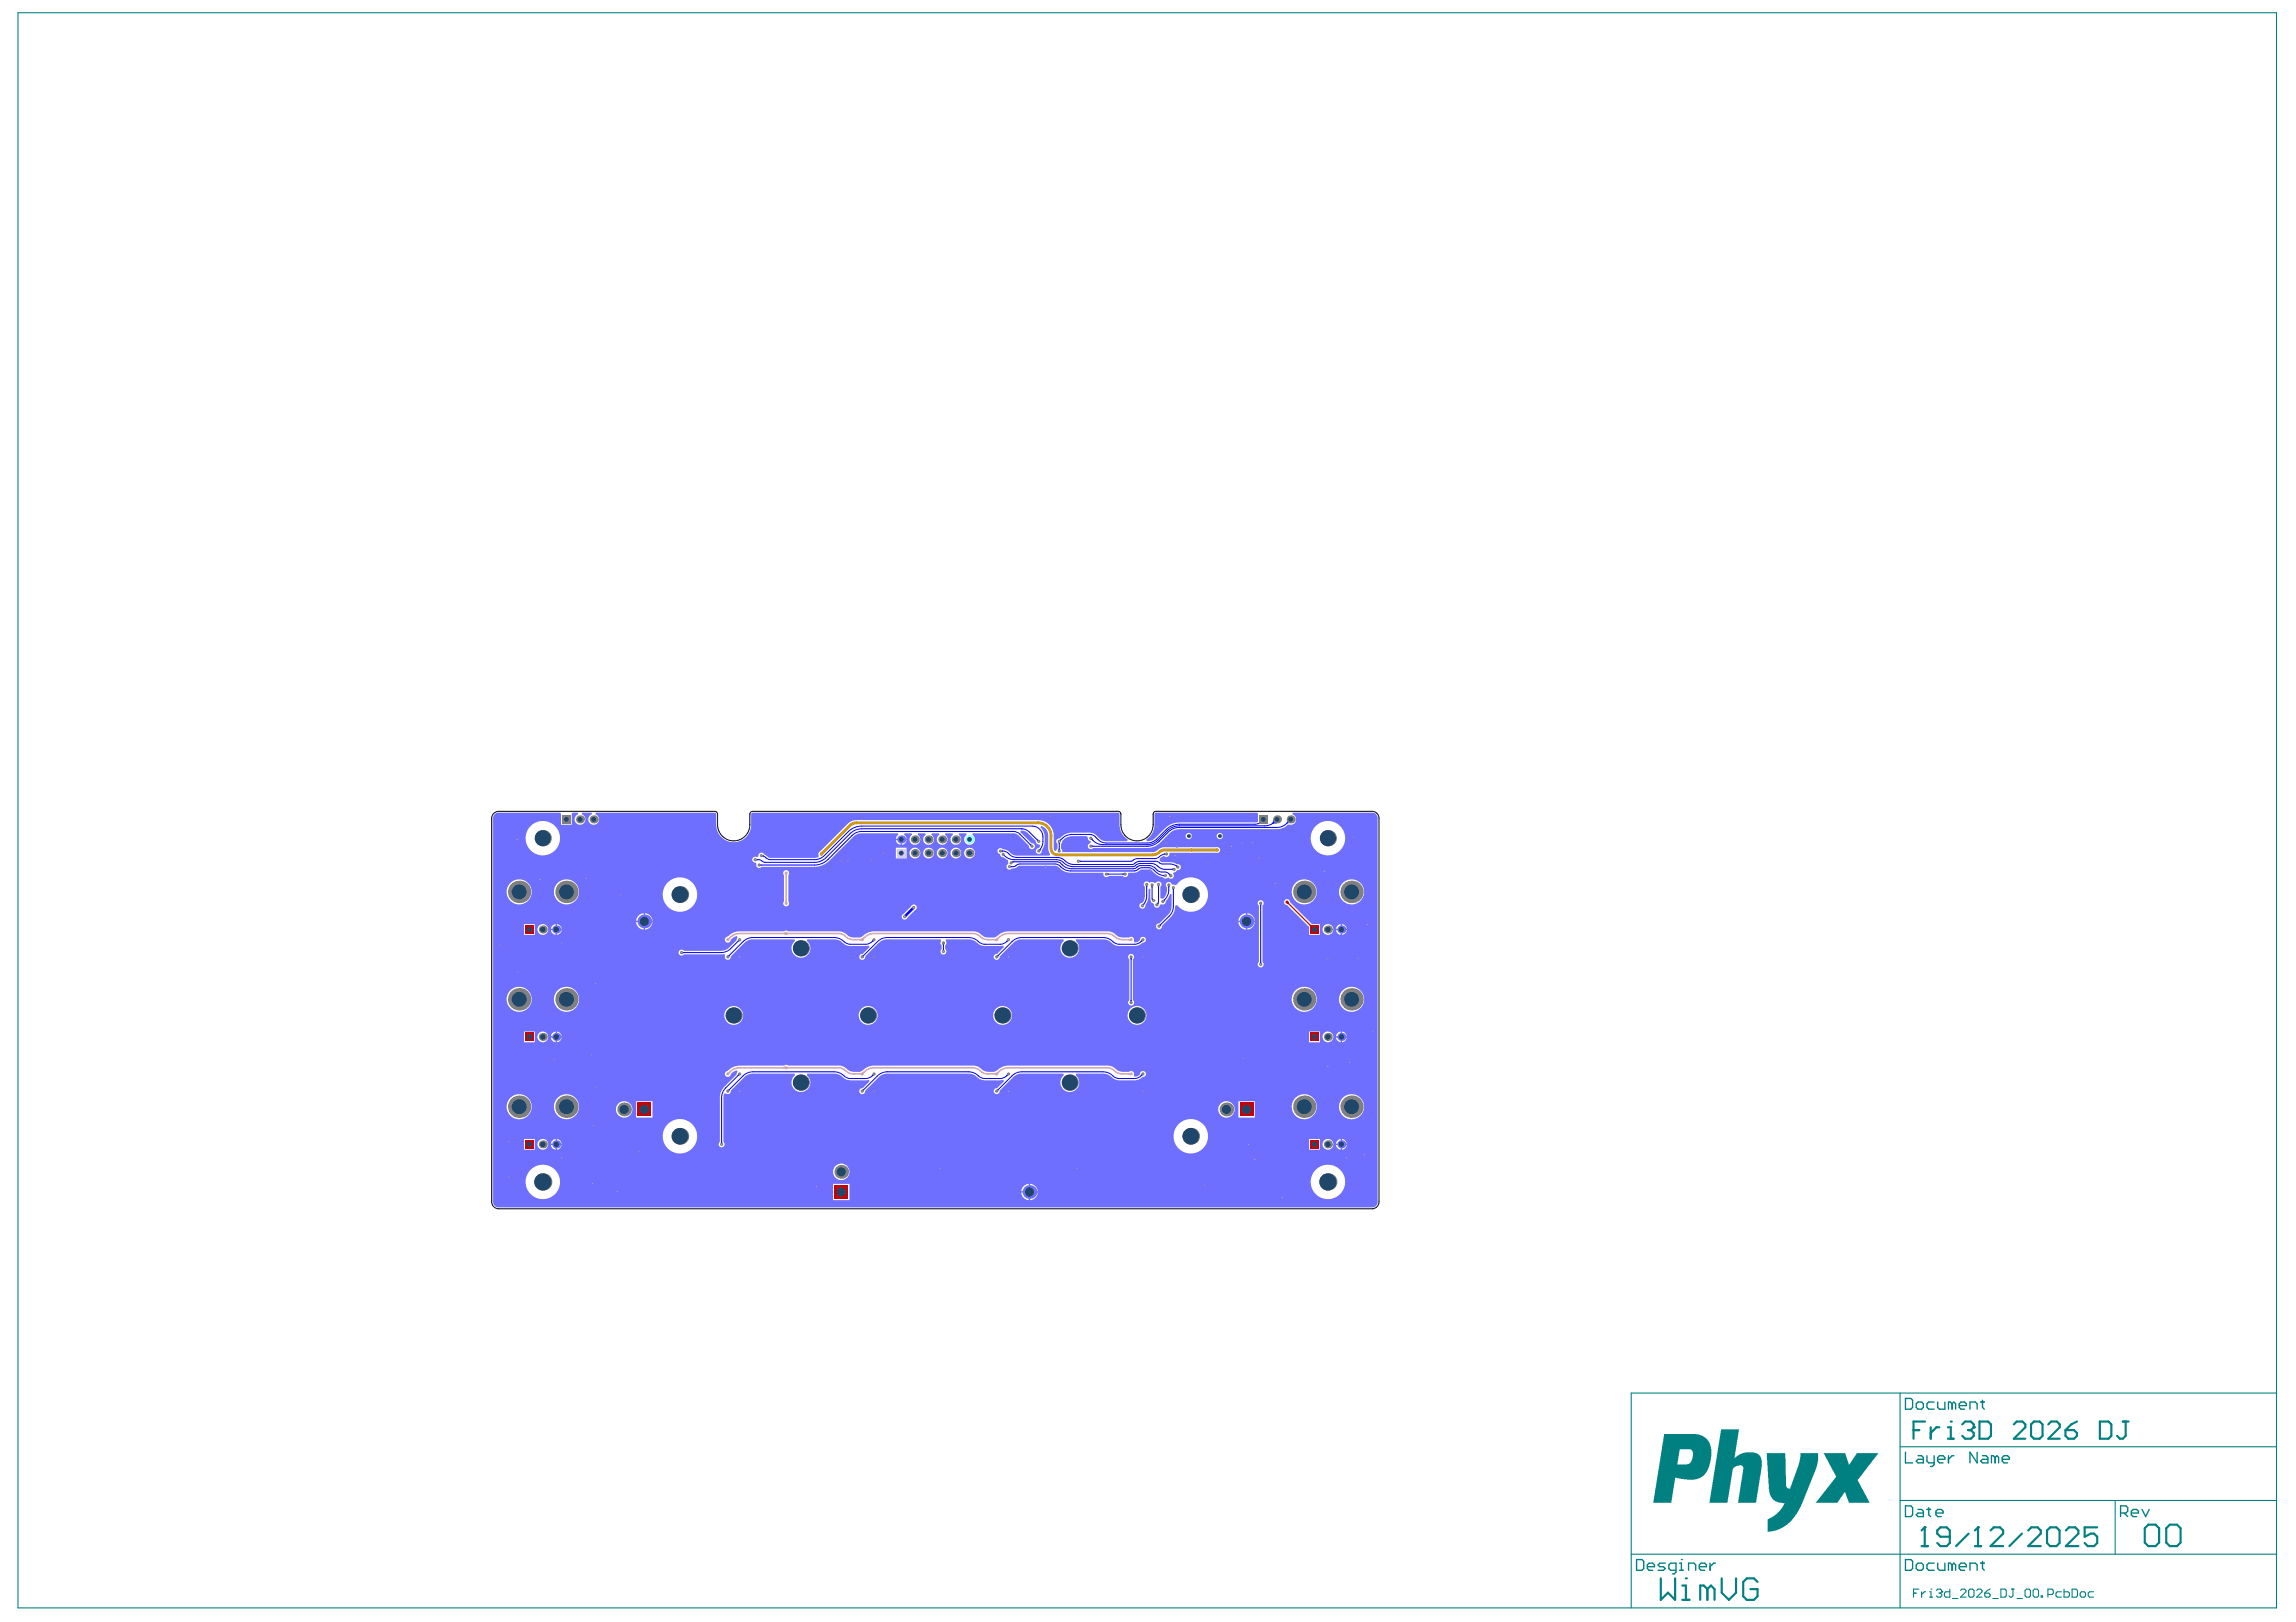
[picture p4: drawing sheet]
<svg xmlns="http://www.w3.org/2000/svg" width="297mm" height="210mm" viewBox="0 0 297 210" stroke-linecap="round" stroke-linejoin="round" font-family="sans-serif">
<g fill="#008080">
<path d="M222.7 185h2.3l-.6 3.7 .7-.5 .7-.2h1.3l.4 .2 .3 .4 .1 .4v.9l-.7 4.6h-2.4l.7-4.2a.58 .58 0 0 0-.1-.6h-.7l-.3 .2a.59 .59 0 0 0-.3 .6l-.6 4h-2.4z"/>
<path d="M228.5 188.1h2.5l.1 4.2v.2l.3 .2 .2-.1 1.1-3.1 .2-.9v-.5h2.3v1l-.3 1.3-1.9 4.6-.8 1.2-1 1.2-1 .5-.8 .3-.7 .1v-1.2a.45 .45 0 0 1 .4-.7l.7-.4 .6-.6 .5-.9h-.7l-.6-.2-.4-.4-.2-.4-.2-.7z"/>
<path d="M235.9 188.1h2.8l.5 1.4 .2-.1 .8-1.3h2.8l-2.6 3.3a.38 .38 0 0 0 .1 .5l1.4 2.6h-2.7l-.5-1.4h-.1l-.9 1.4h-2.8l2.2-2.8 .2-.3a.34 .34 0 0 0 .1-.6z"/>
<path d="M215.3 185.6h4.2l.8 .2 .6 .5 .4 .7 .1 .5-.1 1.4-.2 .8-.3 .7-.5 .6-.3 .2-.8 .3h-.9l-1.6-.3-.5 3.3h-2.3zM217.3 187.5l-.3 2h1.3l.3-.1 .3-.5 .1-.7a.57 .57 0 0 0-.3-.7z"/>
</g>
<g fill="none" stroke="#008080" stroke-width=".14">
<path d="M2.3 1.6h292.2v206.5h-292.2zM245.8 187.2h48.7M245.8 194.2h48.7M245.8 180.3v27.8M273.6 194.2v6.9M294.5 180.3h-83.5v27.8M211 201.1h83.5M247.6 206.2h.3M248.3 205.6h-.7v1.1M248.6 206v.7M249.1 206h-.2l-.3 .3M249.6 206h.2v.7"/>
<path d="M249.6 206.7h.4M249.8 205.6h.1M250.5 205.8l.2-.2h.3l.2 .2v.2M250.9 206.2h.1M251 206.2l.2 .1v.2l-.2 .2h-.3l-.2-.2M251.2 206h.1M251.2 206l-.2 .2M252.3 205.6v1.1h-.6l-.1-.2v-.3l.1-.2h.6M252.6 206.9h.7M253.6 205.8l.2-.2h.4l.1 .2v.2l-.7 .7h.7M254.7 205.8l.2-.2h.3l.2 .2v.7l-.2 .2h-.3l-.2-.2zM255.7 205.8l.2-.2h.3l.2 .2v.2l-.7 .7h.7"/>
<path d="M256.8 206.2h.5l.2 .1v.2l-.2 .2h-.4l-.1-.2zM257.5 205.6l-.4 .2-.3 .4M257.8 206.9h.7M258.9 205.6h.5l.2 .2v.7l-.2 .2h-.5zM260.2 205.6h.4M260.4 205.6v.9l-.2 .2h-.1l-.2-.2M260.9 206.9h.7M262 205.8l.2-.2h.3l.2 .2v.7l-.2 .2h-.3l-.2-.2zM263 205.8l.2-.2h.4l.1 .2v.7l-.1 .2h-.4l-.2-.2zM264.1 206.5h.1v.2h-.1zM264.9 206.3h.6l.1-.1v-.4l-.1-.2h-.6v1.1M266.7 206h-.5l-.2 .2v.3l.2 .2h.5"/>
<path d="M267 205.6v1.1h.6l.1-.2v-.3l-.1-.2h-.6M268.1 205.6h.5l.2 .2v.7l-.2 .2h-.5zM269.3 206h.3l.2 .2v.3l-.2 .2h-.3l-.2-.2v-.3zM270.9 206h-.6l-.1 .2v.3l.1 .2h.6"/>
</g>
<g fill="none" stroke="#008080" stroke-width=".17">
<path d="M246.5 181h.7l.2 .2v.9l-.2 .3h-.7zM246.5 187.9v1.4h.9M246.5 194.9h.7l.2 .2v.9l-.2 .3h-.7zM247.9 181.7l.2-.3h.5l.2 .3v.4l-.2 .3h-.5l-.2-.3zM248.1 188.4h.5l.2 .2v.7h-.7l-.2-.2 .2-.3h.7M248.1 195.3h.5l.2 .3v.7h-.7l-.2-.3 .2-.2h.7M249.3 188.4v.7l.2 .2h.7M249.3 195.3h.5M249.5 195.1v.9l.3 .3M250.2 181.4h-.7l-.2 .3v.4l.2 .3h.7M250.2 188.4v1.1l-.2 .3h-.2M250.5 195.8h.9v-.2l-.3-.3h-.4l-.2 .3v.4l.2 .3h.4"/>
<path d="M250.7 181.4v.7l.2 .3h.7v-1M250.7 188.8h.9v-.2l-.2-.2h-.5l-.2 .2v.5l.2 .2h.5M252.1 188.4v.9M252.5 181.7l-.2-.3h-.2v1M252.5 181.7v.7M252.5 181.7l.3-.3 .2 .3v.7M252.8 188.4h-.3l-.4 .4M253.5 181.9h.9v-.2l-.2-.3h-.5l-.2 .3v.4l.2 .3h.5M254.9 182.4v-1h.7l.2 .3v.7M255.8 187.9v1.4l-.9-1.4v1.4M256.2 181.4h.5M256.5 188.4h.4l.3 .2v.7h-.7l-.3-.2 .3-.3h.7"/>
<path d="M256.5 181.2v.9l.2 .3M258.1 188.6l-.2-.2h-.3v.9M258.1 188.6v.7M258.1 188.6l.2-.2 .3 .2v.7M259 188.8h1v-.2l-.3-.2h-.4l-.3 .2v.5l.3 .2h.4M274.3 195.8h.7l.3-.2v-.5l-.3-.2h-.7v1.4M274.8 195.8l.5 .5M275.7 195.8h1v-.2l-.3-.3h-.4l-.3 .3v.4l.3 .3h.4M277.1 195.3l.5 1 .4-1M211.7 201.8h.7l.3 .3v.9l-.3 .2h-.7zM213.1 202.7h.9v-.2l-.2-.2h-.4l-.3 .2v.5l.3 .2h.4M215.4 202.3h-.7l-.2 .2 .2 .2h.5l.2 .3-.2 .2h-.7"/>
<path d="M216.8 203.2h-.7l-.2-.2v-.5l.2-.2h.7v1.1l-.2 .3h-.2M217.3 203.2h.5M217.3 202.3h.2v.9M217.5 201.8h.1M218.5 203.2v-.9h.6l.3 .2v.7M219.8 202.7h1v-.2l-.3-.2h-.4l-.3 .2v.5l.3 .2h.4M221.2 202.3v.9M221.9 202.3h-.2l-.5 .4M246.5 201.8h.7l.2 .3v.9l-.2 .2h-.7zM247.9 202.5l.2-.2h.5l.2 .2v.5l-.2 .2h-.5l-.2-.2zM250.2 202.3h-.7l-.2 .2v.5l.2 .2h.7M250.7 202.3v.7l.2 .2h.7v-.9"/>
<path d="M252.5 202.5l-.2-.2h-.2v.9M252.5 202.5v.7M252.5 202.5l.3-.2 .2 .2v.7M253.5 202.7h.9v-.2l-.2-.2h-.5l-.2 .2v.5l.2 .2h.5M254.9 203.2v-.9h.7l.2 .2v.7M256.2 202.3h.5M256.5 202.1v.9l.2 .2"/>
</g>
<g fill="none" stroke="#008080" stroke-width=".28">
<path d="M247.6 185.1h.7M249 197.7h.1M249 197.7v2.4M249 197.7l-.4 .4M249 184h-1.4v2.2M249.8 184.7v1.5M250.9 184.7h-.4l-.7 .7M252 184.7h.4v1.5M252 186.2h.7M252.3 198.9h-1.3l-.4-.4v-.4l.4-.4h.8l.5 .4v1.6l-.5 .4h-.8l-.4-.4M252.4 184h.1M253.9 184.3l.3-.3h.8l.3 .3v.4"/>
<path d="M254.6 185.1h.4M254.7 198.5l-1.6 1.6M255 185.1l.3 .3v.4l-.3 .4h-.8l-.3-.4M255.3 184.7h.1M255.3 184.7l-.3 .4M255.9 197.7h.1M255.9 197.7v2.4M255.9 197.7l-.4 .4M256.1 184h1.1l.4 .3v1.5l-.4 .4h-1.1zM257.5 198.1l.4-.4h.8l.4 .4v.4l-1.6 1.6h1.6M260.5 184.3l.4-.3h.8l.3 .3v.4l-1.5 1.5h1.5M261.6 198.5l-1.6 1.6"/>
<path d="M262.4 198.1l.4-.4h.8l.4 .4v.4l-1.6 1.6h1.6M262.8 184.3l.3-.3h.8l.3 .3v1.5l-.3 .4h-.8l-.3-.4zM264.8 198.1l.4-.4h.8l.5 .4v1.6l-.5 .4h-.8l-.4-.4zM265 184.3l.4-.3h.7l.4 .3v.4l-1.5 1.5h1.5M267.2 185.1h1.1l.4 .3v.4l-.4 .4h-.7l-.4-.4zM267.3 198.1l.4-.4h.8l.4 .4v.4l-1.6 1.6h1.6M268.7 184l-.7 .3-.8 .8M271.3 197.7h-1.6v1.2l.8-.4h.4l.4 .4v.8l-.4 .4h-.8l-.4-.4M271.7 184h1.1l.3 .3v1.5l-.3 .4h-1.1zM274.6 184h.8M275 184v1.8l-.4 .4h-.3l-.4-.4M277.5 197.8l.4-.5h1l.4 .5v1.8l-.4 .5h-1l-.4-.5z"/>
<path d="M280.3 197.8l.4-.5h.9l.5 .5v1.8l-.5 .5h-.9l-.4-.5zM214.9 204.3v2.7l.9-.9 .9 .9v-2.7M217.6 207h1M217.6 205.2h.5v1.8M218.1 204.3h.1M220.9 205.6l-.5-.4h-.4v1.8M220.9 205.6v1.4M220.9 205.6l.5-.4 .4 .4v1.4M222.7 204.3v1.8l1 .9 .9-.9v-1.8M227.4 204.7l-.5-.4h-.9l-.5 .4v1.9l.5 .4h.9l.5-.4v-1h-.9M248.6 200.1h.8M255.5 200.1h.8"/>
</g>
<g fill="#d5a6bd">
<path d="M111.6 138.8l.1-.1 .1 .1v.2z"/>
<path d="M146 138.9l.2-.1v.3h-.2z"/>
<path d="M128.6 121.5h.2v.3l-.2-.1z"/>
<path d="M128.6 138.9l.2-.1v.3h-.2z"/>
<path d="M111.2 138.9l.2-.1v.3h-.2z"/>
<path d="M146 121.5h.2v.3l-.2-.1z"/>
<path d="M128.9 121.4l.2-.1 .1 .2-.1 .1z"/>
<path d="M101.6 116.6h.2l.1 .2h-.3z"/>
<path d="M111.6 121.4l.1-.1 .1 .2v.1z"/>
</g>
<path d="M64 105.4l.4-.2h8.1l.1 .2v1.3h1.4v-1.4l.1-.1h.7v.2a.7 .7 0 0 0-.3 1.1 .7 .7 0 0 0 1.1 0 .7 .7 0 0 0-.3-1.1v-.2h1.2v.2a.7 .7 0 0 0-.3 1.1 .7 .7 0 0 0 1.2-.1 .7 .7 0 0 0-.4-1l.1-.2h15.4l.2 .1v1.6a2.28 2.28 0 0 0 1 1.8h.1a2.28 2.28 0 0 0 2 .1 2.28 2.28 0 0 0 1.3-1.5l.1-2 .1-.1h47.4l.1 .1v1.6a2.28 2.28 0 0 0 1.1 1.8l-.1 .2h-2.7a2.41 2.41 0 0 1-1.4-.9l-.7-.2h-2.3a2 2 0 0 0-1.4 .5l-.2 .2a.39 .39 0 0 0-.4 .2 .39 .39 0 0 0 .1 .5v.6l-.1 .2-.3 .1-.1-.3v-1.7a1.99 1.99 0 0 0-2-2h-23.5a1.5 1.5 0 0 0-1.1 .5l-3.7 3.6a.49 .49 0 0 0-.1 .6l-.1 .1-.4 .1h-5.7l-.3-.1-.6-.3a.39 .39 0 0 0-.4-.2 .39 .39 0 0 0-.3 .4l-.2 .1h-.1a.39 .39 0 0 0-.5 .3 .39 .39 0 0 0 .4 .4l.2 .2a.38 .38 0 0 0 .1 .5 .38 .38 0 0 0 .5-.1h6.9a2.67 2.67 0 0 0 1.9-.8l3.1-3.1a1.51 1.51 0 0 1 1.1-.5h4.7v.2l-.2 .2-.1 .3h1.4l-.1-.1a.47 .47 0 0 1-.2-.6h.9l.1 .2a.7 .7 0 0 0-.2 1.1 .7 .7 0 0 0 1.1 0 .7 .7 0 0 0-.2-1.1l.1-.2h.9v.3a.7 .7 0 0 0-.1 1 .7 .7 0 0 0 1.1 0 .7 .7 0 0 0-.2-1.1l.1-.2h.9v.3a.7 .7 0 0 0-.1 1 .7 .7 0 0 0 1 0 .7 .7 0 0 0-.1-1.1v-.2h.9v.3a.7 .7 0 0 0 0 1 .7 .7 0 0 0 1 0 .7 .7 0 0 0-.2-1.1l.1-.2h.9v.3a.7 .7 0 0 0-.1 1 .7 .7 0 0 0 1.1 0 .7 .7 0 0 0-.2-1.1l.1-.2 5.5 .1 .4 .2 1.3 1.4a.39 .39 0 0 0 .4 .4 .39 .39 0 0 0 .4-.4 .39 .39 0 0 0-.5-.4l-1.4-1.4 .1-.2a1.34 1.34 0 0 1 1.1 .5l.8 .8v.2a.38 .38 0 0 0 .4 .3l.2 .1-.2 .3a.4 .4 0 0 0-.4 .4 .4 .4 0 0 0 .4 .4 .4 .4 0 0 0 .4-.5 1.98 1.98 0 0 0 .4-1.1v-.6a1.59 1.59 0 0 0-.6-1.2l.1-.2h.1a1.28 1.28 0 0 1 .8 1.2v1.9l.3 .5-.1 .2h-4.5l-.4-.2-.7-.5-.5-.1a.39 .39 0 0 0-.6 0 .39 .39 0 0 0 .3 .6 .38 .38 0 0 0 .4 .4 .98 .98 0 0 1 .7 .7l-.1 .1a.41 .41 0 0 0-.1 .7 .41 .41 0 0 0 .6 0 1.21 1.21 0 0 0 .9-.3l4.7-.1 .3 .1 .3 .3a1.99 1.99 0 0 0 1.4 .5h4.2l.1 .2a.39 .39 0 0 0 .2 .4 .39 .39 0 0 0 .5-.2h1.8l.1 .1a.39 .39 0 0 0 .4 0 .39 .39 0 0 0 .2-.4v-.1h1l.7-.4h1.1l.5 .5a2.07 2.07 0 0 0 1.2 .5 .44 .44 0 0 0 .6 .1 .43 .43 0 0 0 .7 0 .43 .43 0 0 0 0-.6l.5-.4a.39 .39 0 0 0 .5-.4 .39 .39 0 0 0-.5-.4l-.6-.2h-1.3l-.4-.2v-.2a.68 .68 0 0 1 1-.3 .52 .52 0 0 0 .4-.5h6a.39 .39 0 0 0 .5-.4 .39 .39 0 0 0-.6-.4h-6.7l-.4 .1-.7 .5-.4 .1h-11.6l-.2-.5v-.6l.1-.1a1.23 1.23 0 0 1 1.3-.9h1.9l.1 .2a.54 .54 0 0 0 .4 .5l-.1 .2-.1 .1a.39 .39 0 0 0-.1 .6 .39 .39 0 0 0 .6-.1h7a2.45 2.45 0 0 0 1.9-.8l1-1.1a1.72 1.72 0 0 1 1.3-.5h12.6a2 2 0 0 0 1.4-.6 .76 .76 0 0 0 .9-.2 .76 .76 0 0 0 0-.9l-.3-.2v-.2h10.4a.7 .7 0 0 1 .6 .7v49.7l-.1 .3-.2 .3-.3 .1h-113.2a.7 .7 0 0 1-.6-.8v-49.7zM157.4 108.2a.41 .41 0 0 0 .8 0 .41 .41 0 0 0-.8 0zM153.4 108.2a.41 .41 0 0 0 .8 0 .41 .41 0 0 0-.8 0zM116.7 108.7v.6l.3-.1 .3-.5zM115.9 108.7l.3 .5 .3 .1v-.6zM169.6 108.5a2.23 2.23 0 0 0 4.4 0 2.23 2.23 0 0 0-4.4 0zM68 108.5a2.25 2.25 0 0 0 4.5 0 2.25 2.25 0 0 0-4.5 0zM124.7 110.4a.7 .7 0 0 0 1.4 0 .7 .7 0 0 0-1.4 0zM123 110.4a.7 .7 0 0 0 1.4 0 .7 .7 0 0 0-1.4 0zM121.2 110.4a.7 .7 0 0 0 1.4 0 .7 .7 0 0 0-1.4 0zM119.4 110.4a.7 .7 0 0 0 1.4 0 .7 .7 0 0 0-1.4 0zM117.7 110.4a.7 .7 0 0 0 1.4 0 .7 .7 0 0 0-1.4 0zM115.9 109.7v1.4h1.4v-1.4zM148 114.2a.38 .38 0 0 0 .1 .6v1.4l-.2 .6a.41 .41 0 0 0-.5 .4 .41 .41 0 0 0 .4 .4 .41 .41 0 0 0 .4-.5 1.98 1.98 0 0 0 .4-1.2v-.8l.2-.1 .1 1.5a.38 .38 0 0 0 .3 .4l.1 .1a.42 .42 0 0 0 .4 .5 .42 .42 0 0 0 .4-.4l.2-.1a.42 .42 0 0 0 .5-.4l.4-.5 .2-.4h.2v1.6a1.51 1.51 0 0 1-.5 1.1l-1.1 1.1a.39 .39 0 0 0-.4 .4 .39 .39 0 0 0 .4 .4 .39 .39 0 0 0 .3-.5l1.1-1.1a2.55 2.55 0 0 0 .7-1.5l.2-.1a2.23 2.23 0 0 0 3.3 .3 2.23 2.23 0 0 0-.1-3.3 2.23 2.23 0 0 0-3.3 .4h-.3a.36 .36 0 0 1-.5-.3 .39 .39 0 0 0-.5 .1 .39 .39 0 0 0 .1 .5 1.65 1.65 0 0 1-.5 1.5l-.4-.1v-1.4a.39 .39 0 0 0 0-.6 .39 .39 0 0 0-.6 0l-.4-.1-.4 .1a.39 .39 0 0 0-.7 0zM173.2 115.4a1.65 1.65 0 0 0 3.3 0 1.65 1.65 0 0 0-3.3 0zM167.1 115.4a1.65 1.65 0 0 0 3.3 0 1.65 1.65 0 0 0-3.3 0zM71.7 115.4a1.63 1.63 0 0 0 3.2 0 1.63 1.63 0 0 0-3.2 0zM65.5 115.4a1.65 1.65 0 0 0 3.3 0 1.65 1.65 0 0 0-3.3 0zM101.4 112.8v3.8a.39 .39 0 0 0 0 .6 .39 .39 0 0 0 .6 0 .39 .39 0 0 0 0-.6v-3.4a.39 .39 0 0 0-.1-.5 .39 .39 0 0 0-.5 .1zM85.7 115.8a2.25 2.25 0 0 0 4.5 0 2.25 2.25 0 0 0-4.5 0zM116.7 118.4a.39 .39 0 0 0 .1 .6 .39 .39 0 0 0 .6-.2l1-1a.38 .38 0 0 0 .1-.6 .38 .38 0 0 0-.6 .1zM161.4 118.2v1h.9a1.06 1.06 0 0 0-.9-1zM83.4 118.2v1h1a1.06 1.06 0 0 0-1-1zM160.4 118.6l-.2 .6h1v-1l-.4 .1zM82.5 118.6l-.2 .6h1v-1l-.4 .1zM173.6 119.6v.6h.6l-.1-.3zM173 119.9l-.2 .3h.6v-.6zM72.1 119.6v.6h.6l-.2-.3zM71.4 119.9l-.1 .3h.6v-.6zM161.4 119.3v1a1.06 1.06 0 0 0 .9-1zM160.2 119.3a1.06 1.06 0 0 0 1 1v-1zM83.4 119.3v1a1.06 1.06 0 0 0 1-1zM82.3 119.3a1.06 1.06 0 0 0 1 1v-1zM87.8 123.1a.39 .39 0 0 0 .1 .5 .39 .39 0 0 0 .6-.1h5.2l.1 .1a.39 .39 0 0 0 .3 .6 .39 .39 0 0 0 .4-.4l1.8-1.8a1.51 1.51 0 0 1 1.1-.4h5.4l.1 .2a1.22 1.22 0 0 0-.2 1.8 1.22 1.22 0 0 0 1.8 0 1.22 1.22 0 0 0-.1-1.8v-.2h3.5l.6 .1 .5 .3a1.42 1.42 0 0 0 1 .4h2.4l.1 .2-.9 .8a.39 .39 0 0 0-.4 .4 .39 .39 0 0 0 .4 .4 .39 .39 0 0 0 .3-.4l1.8-1.8a1.51 1.51 0 0 1 1.1-.4h6.9v.2a.38 .38 0 0 0 .1 .5v.5a.39 .39 0 0 0 0 .6 .39 .39 0 0 0 .5 0 .39 .39 0 0 0 0-.6v-.5a.37 .37 0 0 0 0-.5l.1-.2h2.9l.6 .1 .5 .3a1.42 1.42 0 0 0 1 .4h2.4l.1 .2-.9 .8a.39 .39 0 0 0-.4 .4 .39 .39 0 0 0 .4 .4 .39 .39 0 0 0 .3-.4l1.8-1.8a1.51 1.51 0 0 1 1.1-.4h5.4v.2a1.22 1.22 0 0 0-.1 1.8 1.22 1.22 0 0 0 1.8 0 1.22 1.22 0 0 0-.1-1.8v-.2h3.5l.6 .1 .5 .3a1.42 1.42 0 0 0 1 .4h2a1.42 1.42 0 0 0 1-.4 .41 .41 0 0 0 .5-.4 .41 .41 0 0 0-.5-.4 .41 .41 0 0 0-.3 .5 .67 .67 0 0 1-.7 .2l-.1-.1a.38 .38 0 0 0-.1-.5 .38 .38 0 0 0-.5 0h-1.1l-.7-.3a1.46 1.46 0 0 0-1-.5h-12.8a3.3 3.3 0 0 0-1.8 .8h-1.1l-.6-.3a1.46 1.46 0 0 0-1.1-.5h-12.8a3.3 3.3 0 0 0-1.8 .8h-1.1l-.6-.3a1.46 1.46 0 0 0-1.1-.5h-6.5l-.2-.1-.4 .1h-5.7a2.77 2.77 0 0 0-1.9 1 .39 .39 0 0 0 .3 .5 .39 .39 0 0 0 .4-.4l.6-.4 .2-.1 .1 .2-.1 .4-.9 .9a1.51 1.51 0 0 1-1.1 .4h-4.8a.39 .39 0 0 0-.7 .1zM171.1 120.3a.7 .7 0 0 0 1.4 0 .7 .7 0 0 0-1.4 0zM166.2 116.5a.38 .38 0 0 0 0 .4 .38 .38 0 0 0 .3 .2l2.9 2.9v1h1.4v-1.4h-1.1l-2.8-2.9a.39 .39 0 0 0-.3-.3 .39 .39 0 0 0-.4 .1zM69.5 120.3a.7 .7 0 0 0 1.4 0 .7 .7 0 0 0-1.4 0zM67.8 119.6v1.4h1.4v-1.4zM173.6 120.4v.6l.4-.2 .2-.4zM172.8 120.4l.2 .3 .4 .3v-.6zM72.1 120.4v.6l.3-.2 .3-.4zM71.3 120.4l.1 .3 .5 .3v-.6zM162.8 116.7a.38 .38 0 0 0 .1 .5v7.3a.39 .39 0 0 0-.1 .6 .39 .39 0 0 0 .6 0 .39 .39 0 0 0-.1-.6v-7.3a.39 .39 0 0 0 .1-.6 .39 .39 0 0 0-.6 .1zM146 123.6a.38 .38 0 0 0 .1 .5v5.3a.39 .39 0 0 0-.1 .6 .39 .39 0 0 0 .6 0 .39 .39 0 0 0 0-.6v-5.3a.39 .39 0 0 0 0-.6 .39 .39 0 0 0-.6 .1zM173.2 129.3a1.65 1.65 0 0 0 3.3 0 1.65 1.65 0 0 0-3.3 0zM167.1 129.3a1.65 1.65 0 0 0 3.3 0 1.65 1.65 0 0 0-3.3 0zM71.7 129.3a1.63 1.63 0 0 0 3.2 0 1.63 1.63 0 0 0-3.2 0zM65.5 129.3a1.65 1.65 0 0 0 3.3 0 1.65 1.65 0 0 0-3.3 0zM128.5 131.4a1.22 1.22 0 0 0 2.4 0 1.22 1.22 0 0 0-2.4 0zM111.1 131.4a1.22 1.22 0 0 0 2.4 0 1.22 1.22 0 0 0-2.4 0zM93.7 131.4a1.22 1.22 0 0 0 2.4 0 1.22 1.22 0 0 0-2.4 0zM145.9 131.4a1.22 1.22 0 0 0 2.4 0 1.22 1.22 0 0 0-2.4 0zM173.6 133.5v.6h.6l-.1-.3zM173 133.8l-.2 .3h.6v-.6zM72.1 133.5v.6h.6l-.3-.5zM71.4 133.8l-.1 .3h.6v-.6zM171.1 134.2a.7 .7 0 0 0 1.4 0 .7 .7 0 0 0-1.4 0zM169.4 133.5v1.4h1.4v-1.4zM69.5 134.2a.7 .7 0 0 0 1.4 0 .7 .7 0 0 0-1.4 0zM67.8 133.5v1.4h1.4v-1.4zM173.6 134.3v.6l.4-.2 .2-.4zM172.8 134.3l.3 .4 .3 .2v-.6zM72.1 134.3v.6l.3-.2 .3-.4zM71.3 134.3l.2 .4 .4 .2v-.6zM93.8 138.8a.39 .39 0 0 0 .2 .6 .39 .39 0 0 0 .5-.4l.6-.4 .2-.1 .1 .2-.1 .3-1.6 1.6a1.98 1.98 0 0 0-.6 1.4v5.8a.39 .39 0 0 0 0 .5 .39 .39 0 0 0 .5 0 .39 .39 0 0 0 0-.5v-5.8l.1-.5h.2a.4 .4 0 0 0 .4 .1 .4 .4 0 0 0 .2-.4l1.8-1.8a1.51 1.51 0 0 1 1.1-.5h5.4l.1 .2a1.22 1.22 0 0 0-.2 1.8 1.22 1.22 0 0 0 1.8 0 1.22 1.22 0 0 0-.1-1.8v-.2h3.5l.6 .1 .5 .4a1.42 1.42 0 0 0 1 .4l2.4-.1 .1 .2-.9 .9a.39 .39 0 0 0-.4 .4 .39 .39 0 0 0 .4 .4 .39 .39 0 0 0 .3-.4l1.8-1.8a1.51 1.51 0 0 1 1.1-.5h10.5l.6 .1 .5 .4a1.42 1.42 0 0 0 1 .4l2.4-.1 .1 .2-.9 .9a.39 .39 0 0 0-.4 .4 .39 .39 0 0 0 .4 .4 .39 .39 0 0 0 .3-.4l1.8-1.8a1.51 1.51 0 0 1 1.1-.5h5.4v.2a1.22 1.22 0 0 0-.1 1.8 1.22 1.22 0 0 0 1.8 0 1.22 1.22 0 0 0-.1-1.8v-.2h3.5l.6 .1 .5 .4a1.42 1.42 0 0 0 1 .4h2a1.42 1.42 0 0 0 1-.4 .41 .41 0 0 0 .5-.4 .41 .41 0 0 0-.5-.4 .41 .41 0 0 0-.3 .5 .67 .67 0 0 1-.7 .2l-.1-.2a.38 .38 0 0 0-.1-.4 .38 .38 0 0 0-.5 0h-1.1l-.7-.4a1.46 1.46 0 0 0-1-.4h-12.8a3.3 3.3 0 0 0-1.8 .8h-1.1l-.6-.4a1.46 1.46 0 0 0-1.1-.4h-12.8a3.3 3.3 0 0 0-1.8 .8h-1.1l-.6-.4a1.46 1.46 0 0 0-1.1-.4h-6.5l-.2-.1-.4 .1h-5.7a3.3 3.3 0 0 0-1.9 .9zM160.2 142.5v2.1h2.1v-2.1zM157.6 143.6a1.07 1.07 0 0 0 2.1 0 1.07 1.07 0 0 0-2.1 0zM82.3 142.5v2.1h2.1v-2.1zM79.7 143.6a1.07 1.07 0 0 0 2.1 0 1.07 1.07 0 0 0-2.1 0zM173.2 143.2a1.65 1.65 0 0 0 3.3 0 1.65 1.65 0 0 0-3.3 0zM167.1 143.2a1.65 1.65 0 0 0 3.3 0 1.65 1.65 0 0 0-3.3 0zM71.7 143.2a1.63 1.63 0 0 0 3.2 0 1.63 1.63 0 0 0-3.2 0zM65.5 143.2a1.65 1.65 0 0 0 3.3 0 1.65 1.65 0 0 0-3.3 0zM173.6 147.4v.6h.6l-.1-.3zM173 147.7l-.2 .3h.6v-.6zM72.1 147.4v.6h.6l-.3-.5zM71.4 147.7l-.1 .3h.6v-.6zM171.1 148.1a.7 .7 0 0 0 1.4 0 .7 .7 0 0 0-1.4 0zM169.4 147.4v1.4h1.4v-1.4zM69.5 148.1a.7 .7 0 0 0 1.4 0 .7 .7 0 0 0-1.4 0zM67.8 147.4v1.4h1.4v-1.4zM173.6 148.2v.6l.4-.2 .2-.4zM172.8 148.2l.3 .4 .3 .2v-.6zM72.1 148.2v.6l.3-.2 .3-.4zM71.3 148.2l.1 .3 .5 .3v-.6zM151.8 147a2.25 2.25 0 0 0 4.5 0 2.25 2.25 0 0 0-4.5 0zM85.7 147a2.25 2.25 0 0 0 4.5 0 2.25 2.25 0 0 0-4.5 0zM107.8 151.7a1.07 1.07 0 0 0 2.1 0 1.07 1.07 0 0 0-2.1 0zM133.3 153.2v1h.9a1.06 1.06 0 0 0-.9-1zM132.4 153.6l-.3 .6h1v-1l-.4 .1zM169.6 153a2.23 2.23 0 0 0 4.4 0 2.23 2.23 0 0 0-4.4 0zM68 153a2.25 2.25 0 0 0 4.5 0 2.25 2.25 0 0 0-4.5 0zM107.8 153.2v2.1h2.1v-2.1zM133.3 154.3v1a1.06 1.06 0 0 0 .9-1zM132.1 154.3a1.06 1.06 0 0 0 1 1v-1z" fill="#6e6eff"/>
<g fill="#00f">
<path d="M112.9 121.6l.2 .2-.2 .1-.1-.1z"/>
<path d="M111.6 123.6h.1h.1v.2z"/>
<path d="M133.2 109.3l.1-.1 .2 .1-.2 .2z"/>
<path d="M98.4 111.8l.2 .1v.1l-.2 .1z"/>
<path d="M139.7 111.3l.1 .1v.1l-.1 .1z"/>
<path d="M137 109.8h.1l.1 .2h-.3z"/>
<path d="M95.5 121.6l.2 .2-.2 .1-.1-.1z"/>
<path d="M94.2 123.6h.2v.2z"/>
<path d="M122 122.8h.1l.1 .2h-.3z"/>
<path d="M147.7 121.6l.2 .2-.2 .1-.1-.1z"/>
<path d="M146.2 124h.3l-.1 .2h-.1z"/>
</g>
<path d="M101.6 113.1h.3l-.1 .2h-.2z" fill="#d5a6bd"/>
<g fill="#00f">
<path d="M147.7 139l.2 .2-.2 .1-.1-.1z"/>
<path d="M130.3 139l.2 .2-.2 .1-.1-.1z"/>
<path d="M150.6 110.5l.2-.1v.3l-.2-.1z"/>
<path d="M128.9 141l.2-.1 .1 .1-.1 .2z"/>
<path d="M130.9 111.5h.2v.1l-.1 .1z"/>
<path d="M151.2 113.1h.1h.2l-.2 .2z"/>
<path d="M111.6 141l.1-.1 .1 .1v.2z"/>
<path d="M112.9 139l.2 .2-.2 .1-.1-.1z"/>
<path d="M130.7 112l.2 .1v.1l-.2 .1z"/>
<path d="M150.5 113.2h.1v.3l-.1-.2z"/>
<path d="M95.5 139l.2 .2-.2 .1-.1-.1z"/>
<path d="M94.2 141l.2-.1v.1v.2z"/>
<path d="M163 124.5h.2v.2h-.2z"/>
<path d="M93.3 147.8h.1l.1 .1h-.3z"/>
<path d="M136.9 109h.3l-.1 .2h-.1z"/>
<path d="M137 108.7l.2-.1 .1 .1-.1 .2z"/>
<path d="M149 116.4l.2-.1-.1 .2z"/>
</g>
<path d="M166.5 116.9l.2-.2 .1 .2-.1 .1z" fill="#c00"/>
<path d="M101.4 138.1l.2-.1v.3h-.2z" fill="#d5a6bd"/>
<g fill="#00f">
<path d="M121.9 122.2h.3l-.1 .2h-.1z"/>
<path d="M141.1 108.7l.2-.2 .1 .2h-.1z"/>
<path d="M141.3 109.4l.1 .1v.1l-.1 .1z"/>
<path d="M146.3 129.4h.1l.1 .2h-.3z"/>
<path d="M149.6 116.9l.2-.1h.1v.3z"/>
<path d="M163 117h.2v.2h-.2z"/>
<path d="M88.3 123.1l.2 .1v.1l-.2 .1z"/>
<path d="M143.3 113l.2 .1v.1l-.2 .1z"/>
<path d="M145.2 113.1l.2-.1v.3l-.2-.1z"/>
</g>
<g fill="#d5a6bd">
<path d="M101.4 120.7h.2v.3l-.2-.1z"/>
<path d="M101.4 138.1l.2-.1v.3h-.2z"/>
</g>
<g fill="#00f">
<path d="M151.6 112.4h.1v.2h-.1z"/>
<path d="M152.2 112h.2l-.2 .2-.1-.1z"/>
<path d="M129.6 110l.1 .1v.1l-.1 .1z"/>
<path d="M151.7 115h.2v.2h-.1z"/>
<path d="M151.1 114.7h.2v.1h-.1z"/>
<path d="M148.9 114.7h.3l-.1 .1h-.1z"/>
<path d="M130.3 121.6l.2 .2-.2 .1-.1-.1z"/>
<path d="M148.2 114.6h.3l-.1 .2h-.1z"/>
<path d="M150.4 116.5l.2-.1 .1 .1-.1 .2z"/>
<path d="M149.9 119.7l.2-.1 .1 .1v.2z"/>
<path d="M147.8 117l.2-.1v.1v.2z"/>
<path d="M149.7 114.6h.3l-.1 .2h-.1z"/>
</g>
<g fill="#d5a6bd">
<path d="M111.2 121.5h.2v.3l-.2-.1z"/>
<path d="M94.2 121.4l.1-.1 .1 .2v.1z"/>
<path d="M101.4 138.1l.2-.1v.3h-.2z"/>
<path d="M101.9 138l.1 .1v.2h-.1z"/>
<path d="M128.9 138.8l.2-.1 .1 .1-.1 .2z"/>
<path d="M94.2 138.8l.1-.1 .1 .1v.2z"/>
</g>
<path d="M149.4 105.3l.1-.1h13.2l.1 .1v1l-.4 .1h-9.8a2.63 2.63 0 0 0-1.9 .8l-1.2 1.2a1.33 1.33 0 0 1-1.1 .4l-.1-.1a2.28 2.28 0 0 0 1.1-1.8z" fill="#6e6eff"/>
<path d="M101.9 120.7h.1v.2l-.1 .1z" fill="#d5a6bd"/>
<g fill="#00f">
<path d="M134.4 109.9h.2v.2z"/>
<path d="M134.1 108.7l.1-.1 .2 .1-.2 .2z"/>
<path d="M98.7 110.6l.1 .1v.2h-.2z"/>
<path d="M97.9 111.1l.1 .1v.1l-.1 .1z"/>
</g>
<path d="M169.4 119.8l.1-.2 .3 .2-.3 .2z" fill="#c00"/>
<g fill="#00f">
<path d="M162.9 106.4l.2 .2h-.2z"/>
<path d="M164.7 106l.5 .6h-.6z"/>
<path d="M166.5 106.2l.3 .3-.3 .1-.1-.1z"/>
<path d="M128.9 123.6h.2h.1l-.1 .2z"/>
</g>
<g fill="none" stroke="#00f" stroke-width=".13">
<path d="M129.4 110.1a1.46 1.46 0 0 1 1.4 .6l.8 .3h5.1a1.72 1.72 0 0 1 1.3 .6l1 .3h7.4l.8-.4h2.3l.9 .3a2.29 2.29 0 0 1 2 .4M129.8 110.6a1.89 1.89 0 0 0 1.4 .6l5.5 .1a1.61 1.61 0 0 1 1.2 .6l.6 .2 .4 .1h7.7l.7-.4 1.6-.1a2.33 2.33 0 0 1 1.3 .7l.5 .1h1.2M130.6 112.2a1.28 1.28 0 0 0 1.2-.4h4.7a1.44 1.44 0 0 1 1 .6l.7 .3h.3h8.2l.4-.1 .3-.2a2.4 2.4 0 0 1 1.7 0l.2 .2a1.88 1.88 0 0 0 1.5 .7M130.8 111.7l.4-.2h5.6l.4 .2a1.91 1.91 0 0 0 1.5 .7h7.9l.3-.1 .3-.2a2.96 2.96 0 0 1 1.7 0l.6 .3a1.39 1.39 0 0 0 1.4 .5l.6 .4M132.1 107.3h.1M132.1 107.3h-20.6a2.12 2.12 0 0 0-1.5 .6l-3.1 3.1a2.12 2.12 0 0 1-1.5 .6h-6.4l-.4-.2a.94 .94 0 0 0-.9-.2M132.1 107.3a1.51 1.51 0 0 1 1.1 .4l1.2 1.2M133.5 109.5l-1.6-1.6-.5-.3h-.3h-19.6a1.77 1.77 0 0 0-1.3 .5l-3.1 3.1a2.46 2.46 0 0 1-1.7 .7h-7.2M134.4 110.1a2.16 2.16 0 0 0 0-2.9l-.4-.2-.5-.1h-22a2.46 2.46 0 0 0-1.8 .7l-3.1 3.1a1.77 1.77 0 0 1-1.2 .5h-5.7l-.4-.1-.4-.3-.4-.1M137 108.9h.1M137 108.9v1.2M141.1 109.5h.1"/>
<path d="M145.6 113.1h-2.5M148.4 114.4a3.4 3.4 0 0 1-.3 2.5l-.3 .3M149 114.5v1.8l.3 .2M149.9 114.4v2.2l-.2 .5M150.9 110.5a1.31 1.31 0 0 0-1.1 .5l-.4 .1h-2.5l-.6 .4h-6.8M151.2 114.5a2.17 2.17 0 0 1-.8 2.2M151.8 114.9v2.4a1.76 1.76 0 0 1-.5 1.2l-1.4 1.4M163.1 116.9v7.9M163.1 106.4l-.2 .1-.5 .2h-9.8a2.39 2.39 0 0 0-1.7 .7l-1.2 1.2a1.77 1.77 0 0 1-1.3 .5h-5.3a1.78 1.78 0 0 1-1.4-.8l-.2-.2-.5-.1h-2.3a2.03 2.03 0 0 0-1.7 .9M163.1 106.4h.1M163.4 106l-.3 .4M165.2 106a2.05 2.05 0 0 1-1.6 .9h-11a2.18 2.18 0 0 0-1.6 .6l-1.2 1.2a1.98 1.98 0 0 1-1.4 .6h-5.7a1.96 1.96 0 0 1-1.6-.8"/>
<path d="M167 106a2.32 2.32 0 0 1-1.8 1.1h-12.6a1.98 1.98 0 0 0-1.4 .6 4.1 4.1 0 0 1-2.4 1.8h-7.7M95.7 121.6a3.6 3.6 0 0 1-2.1 1.6l-5.4 .1M95.7 139l-1.8 1.8a1.76 1.76 0 0 0-.5 1.2v6.1M113.1 121.6a1.39 1.39 0 0 1-1.1 .6h-2a1.58 1.58 0 0 1-1.1-.6l-.6-.2-.4-.1h-10.5a1.77 1.77 0 0 0-1.3 .5l-1.9 2M113.1 139a1.39 1.39 0 0 1-1.1 .6h-2a1.58 1.58 0 0 1-1.1-.6l-.6-.3h-.4h-10.5a1.77 1.77 0 0 0-1.3 .5l-1.9 2M122.1 122v1.1M130.5 121.6a1.39 1.39 0 0 1-1.1 .6h-2a1.58 1.58 0 0 1-1.1-.6l-.6-.2-.4-.1h-10.5a1.77 1.77 0 0 0-1.3 .5l-2 2M130.5 139a1.39 1.39 0 0 1-1.1 .6h-2a1.58 1.58 0 0 1-1.1-.6l-.6-.3h-.4h-10.5a1.77 1.77 0 0 0-1.3 .5l-2 2M146.3 123.8v5.9M147.9 121.6a1.39 1.39 0 0 1-1.1 .6h-2a1.58 1.58 0 0 1-1.1-.6l-.6-.2-.4-.1h-10.5a1.77 1.77 0 0 0-1.3 .5l-2 2M147.9 139a1.39 1.39 0 0 1-1.1 .6h-2a1.58 1.58 0 0 1-1.1-.6l-.6-.3h-.4h-10.5a1.77 1.77 0 0 0-1.3 .5l-2 2"/>
</g>
<path d="M157.5 110h-6.9l-.5 .2a1.43 1.43 0 0 1-1 .4h-12.3a.82 .82 0 0 1-.8-.8v-1.7a1.64 1.64 0 0 0-1.7-1.6h-23.8l-.5 .3-3.7 3.7" fill="none" stroke="#c90" stroke-width=".35"/>
<path d="M101.7 113v3.9M94.2 121.6a2.01 2.01 0 0 1 1.5-.8h12.8a1.51 1.51 0 0 1 1.1 .5 2.72 2.72 0 0 0 1.9 .3 2.01 2.01 0 0 1 1.6-.8h12.8a1.51 1.51 0 0 1 1.1 .5 2.72 2.72 0 0 0 1.9 .3 2.01 2.01 0 0 1 1.6-.8h12.8a1.51 1.51 0 0 1 1.1 .5 2.72 2.72 0 0 0 1.9 .3M94.2 139a2.01 2.01 0 0 1 1.5-.8h12.8a1.51 1.51 0 0 1 1.1 .5 2.72 2.72 0 0 0 1.9 .3 2.01 2.01 0 0 1 1.6-.8h12.8a1.51 1.51 0 0 1 1.1 .5 2.72 2.72 0 0 0 1.9 .3 2.01 2.01 0 0 1 1.6-.8h12.8a1.51 1.51 0 0 1 1.1 .5 2.72 2.72 0 0 0 1.9 .3" fill="none" stroke="#d5a6bd" stroke-width=".21"/>
<path d="M166.5 116.7l3.6 3.6" fill="none" stroke="#c00" stroke-width=".17"/>
<path d="M118.2 117.4l-1.2 1.2" fill="none" stroke="#00f" stroke-width=".35"/>
<circle cx="97.7" cy="111.3" r=".21" fill="#808080"/>
<circle cx="97.7" cy="111.3" r=".09" fill="#a6968d"/>
<circle cx="98.5" cy="110.7" r=".21" fill="#808080"/>
<circle cx="98.5" cy="110.7" r=".09" fill="#a6968d"/>
<circle cx="134.4" cy="108.9" r=".21" fill="#808080"/>
<circle cx="134.4" cy="108.9" r=".09" fill="#a6968d"/>
<circle cx="134.4" cy="110.1" r=".21" fill="#808080"/>
<circle cx="134.4" cy="110.1" r=".09" fill="#a6968d"/>
<circle cx="146.3" cy="121.6" r=".21" fill="#d5a6bd"/>
<circle cx="146.3" cy="121.6" r=".09" fill="#a6968d"/>
<circle cx="128.9" cy="121.6" r=".21" fill="#d5a6bd"/>
<circle cx="128.9" cy="121.6" r=".09" fill="#a6968d"/>
<circle cx="111.5" cy="121.6" r=".21" fill="#d5a6bd"/>
<circle cx="111.5" cy="121.6" r=".09" fill="#a6968d"/>
<circle cx="146.3" cy="139" r=".21" fill="#d5a6bd"/>
<circle cx="146.3" cy="139" r=".09" fill="#a6968d"/>
<circle cx="128.9" cy="139" r=".21" fill="#d5a6bd"/>
<circle cx="128.9" cy="139" r=".09" fill="#a6968d"/>
<circle cx="111.5" cy="139" r=".21" fill="#d5a6bd"/>
<circle cx="111.5" cy="139" r=".09" fill="#a6968d"/>
<circle cx="101.7" cy="120.8" r=".21" fill="#d5a6bd"/>
<circle cx="101.7" cy="120.8" r=".09" fill="#a6968d"/>
<circle cx="101.7" cy="116.9" r=".21" fill="#d5a6bd"/>
<circle cx="101.7" cy="116.9" r=".09" fill="#a6968d"/>
<circle cx="101.7" cy="138.2" r=".21" fill="#d5a6bd"/>
<circle cx="101.7" cy="138.2" r=".09" fill="#a6968d"/>
<circle cx="94.2" cy="121.6" r=".21" fill="#d5a6bd"/>
<circle cx="94.2" cy="121.6" r=".09" fill="#a6968d"/>
<circle cx="94.2" cy="139" r=".21" fill="#d5a6bd"/>
<circle cx="94.2" cy="139" r=".09" fill="#a6968d"/>
<circle cx="101.7" cy="113" r=".21" fill="#d5a6bd"/>
<circle cx="101.7" cy="113" r=".09" fill="#a6968d"/>
<circle cx="98.2" cy="111.9" r=".21" fill="#808080"/>
<circle cx="98.2" cy="111.9" r=".09" fill="#a6968d"/>
<circle cx="133.5" cy="109.5" r=".21" fill="#808080"/>
<circle cx="133.5" cy="109.5" r=".09" fill="#a6968d"/>
<circle cx="137" cy="110.1" r=".21" fill="#808080"/>
<circle cx="137" cy="110.1" r=".09" fill="#a6968d"/>
<circle cx="139.5" cy="111.5" r=".21" fill="#808080"/>
<circle cx="139.5" cy="111.5" r=".09" fill="#a6968d"/>
<circle cx="150.9" cy="110.5" r=".21" fill="#808080"/>
<circle cx="150.9" cy="110.5" r=".09" fill="#a6968d"/>
<circle cx="151.5" cy="113.3" r=".21" fill="#808080"/>
<circle cx="151.5" cy="113.3" r=".09" fill="#a6968d"/>
<circle cx="130.8" cy="111.7" r=".21" fill="#808080"/>
<circle cx="130.8" cy="111.7" r=".09" fill="#a6968d"/>
<circle cx="150.8" cy="113.3" r=".21" fill="#808080"/>
<circle cx="150.8" cy="113.3" r=".09" fill="#a6968d"/>
<circle cx="130.6" cy="112.2" r=".21" fill="#808080"/>
<circle cx="130.6" cy="112.2" r=".09" fill="#a6968d"/>
<circle cx="72.7" cy="122" r=".21" fill="#6e6eff"/>
<circle cx="72.7" cy="122" r=".09" fill="#a6968d"/>
<circle cx="71.7" cy="137.1" r=".21" fill="#6e6eff"/>
<circle cx="71.7" cy="137.1" r=".09" fill="#a6968d"/>
<circle cx="72.7" cy="149.8" r=".21" fill="#6e6eff"/>
<circle cx="72.7" cy="149.8" r=".09" fill="#a6968d"/>
<circle cx="82.6" cy="149.1" r=".21" fill="#6e6eff"/>
<circle cx="82.6" cy="149.1" r=".09" fill="#a6968d"/>
<circle cx="105.6" cy="153.5" r=".21" fill="#6e6eff"/>
<circle cx="105.6" cy="153.5" r=".09" fill="#a6968d"/>
<circle cx="161.5" cy="148.1" r=".21" fill="#6e6eff"/>
<circle cx="161.5" cy="148.1" r=".09" fill="#a6968d"/>
<circle cx="174.2" cy="149.8" r=".21" fill="#6e6eff"/>
<circle cx="174.2" cy="149.8" r=".09" fill="#a6968d"/>
<circle cx="171.8" cy="138" r=".21" fill="#6e6eff"/>
<circle cx="171.8" cy="138" r=".09" fill="#a6968d"/>
<circle cx="171.8" cy="124.1" r=".21" fill="#6e6eff"/>
<circle cx="171.8" cy="124.1" r=".09" fill="#a6968d"/>
<circle cx="166.5" cy="116.7" r=".21" fill="#c00"/>
<circle cx="166.5" cy="116.7" r=".09" fill="#a6968d"/>
<circle cx="149.3" cy="116.5" r=".21" fill="#808080"/>
<circle cx="149.3" cy="116.5" r=".09" fill="#a6968d"/>
<circle cx="149.7" cy="117.1" r=".21" fill="#808080"/>
<circle cx="149.7" cy="117.1" r=".09" fill="#a6968d"/>
<circle cx="122.1" cy="122" r=".21" fill="#808080"/>
<circle cx="122.1" cy="122" r=".09" fill="#a6968d"/>
<circle cx="122.1" cy="123.1" r=".21" fill="#808080"/>
<circle cx="122.1" cy="123.1" r=".09" fill="#a6968d"/>
<circle cx="163.1" cy="124.8" r=".21" fill="#808080"/>
<circle cx="163.1" cy="124.8" r=".09" fill="#a6968d"/>
<circle cx="163.1" cy="116.9" r=".21" fill="#808080"/>
<circle cx="163.1" cy="116.9" r=".09" fill="#a6968d"/>
<circle cx="149.9" cy="114.4" r=".21" fill="#808080"/>
<circle cx="149.9" cy="114.4" r=".09" fill="#a6968d"/>
<circle cx="147.8" cy="117.2" r=".21" fill="#808080"/>
<circle cx="147.8" cy="117.2" r=".09" fill="#a6968d"/>
<circle cx="149.9" cy="119.9" r=".21" fill="#808080"/>
<circle cx="149.9" cy="119.9" r=".09" fill="#a6968d"/>
<circle cx="150.4" cy="116.7" r=".21" fill="#808080"/>
<circle cx="150.4" cy="116.7" r=".09" fill="#a6968d"/>
<circle cx="148.4" cy="114.4" r=".21" fill="#808080"/>
<circle cx="148.4" cy="114.4" r=".09" fill="#a6968d"/>
<circle cx="149" cy="114.5" r=".21" fill="#808080"/>
<circle cx="149" cy="114.5" r=".09" fill="#a6968d"/>
<circle cx="151.2" cy="114.5" r=".21" fill="#808080"/>
<circle cx="151.2" cy="114.5" r=".09" fill="#a6968d"/>
<circle cx="151.8" cy="114.9" r=".21" fill="#808080"/>
<circle cx="151.8" cy="114.9" r=".09" fill="#a6968d"/>
<circle cx="106.3" cy="110.5" r=".21" fill="#c90"/>
<circle cx="106.3" cy="110.5" r=".09" fill="#a6968d"/>
<circle cx="129.4" cy="110.1" r=".21" fill="#808080"/>
<circle cx="129.4" cy="110.1" r=".09" fill="#a6968d"/>
<circle cx="152.4" cy="112.2" r=".21" fill="#808080"/>
<circle cx="152.4" cy="112.2" r=".09" fill="#a6968d"/>
<circle cx="151.9" cy="112.5" r=".21" fill="#808080"/>
<circle cx="151.9" cy="112.5" r=".09" fill="#a6968d"/>
<circle cx="129.8" cy="110.6" r=".21" fill="#808080"/>
<circle cx="129.8" cy="110.6" r=".09" fill="#a6968d"/>
<circle cx="108.8" cy="111.4" r=".21" fill="#6e6eff"/>
<circle cx="108.8" cy="111.4" r=".09" fill="#a6968d"/>
<circle cx="109.7" cy="111.4" r=".21" fill="#6e6eff"/>
<circle cx="109.7" cy="111.4" r=".09" fill="#a6968d"/>
<circle cx="114.3" cy="110.4" r=".21" fill="#6e6eff"/>
<circle cx="114.3" cy="110.4" r=".09" fill="#a6968d"/>
<circle cx="112.7" cy="111.4" r=".21" fill="#6e6eff"/>
<circle cx="112.7" cy="111.4" r=".09" fill="#a6968d"/>
<circle cx="66.9" cy="108.7" r=".21" fill="#6e6eff"/>
<circle cx="66.9" cy="108.7" r=".09" fill="#a6968d"/>
<circle cx="80.3" cy="115.8" r=".21" fill="#6e6eff"/>
<circle cx="80.3" cy="115.8" r=".09" fill="#a6968d"/>
<circle cx="75.8" cy="113.7" r=".21" fill="#6e6eff"/>
<circle cx="75.8" cy="113.7" r=".09" fill="#a6968d"/>
<circle cx="69.9" cy="113.8" r=".21" fill="#6e6eff"/>
<circle cx="69.9" cy="113.8" r=".09" fill="#a6968d"/>
<circle cx="64.7" cy="122.3" r=".21" fill="#6e6eff"/>
<circle cx="64.7" cy="122.3" r=".09" fill="#a6968d"/>
<circle cx="67" cy="125.8" r=".21" fill="#6e6eff"/>
<circle cx="67" cy="125.8" r=".09" fill="#a6968d"/>
<circle cx="77.1" cy="127.3" r=".21" fill="#6e6eff"/>
<circle cx="77.1" cy="127.3" r=".09" fill="#a6968d"/>
<circle cx="76.6" cy="136.5" r=".21" fill="#6e6eff"/>
<circle cx="76.6" cy="136.5" r=".09" fill="#a6968d"/>
<circle cx="77.1" cy="140.8" r=".21" fill="#6e6eff"/>
<circle cx="77.1" cy="140.8" r=".09" fill="#a6968d"/>
<circle cx="76.8" cy="145.6" r=".21" fill="#6e6eff"/>
<circle cx="76.8" cy="145.6" r=".09" fill="#a6968d"/>
<circle cx="65.8" cy="147.8" r=".21" fill="#6e6eff"/>
<circle cx="65.8" cy="147.8" r=".09" fill="#a6968d"/>
<circle cx="65.8" cy="152.3" r=".21" fill="#6e6eff"/>
<circle cx="65.8" cy="152.3" r=".09" fill="#a6968d"/>
<circle cx="76.6" cy="153.2" r=".21" fill="#6e6eff"/>
<circle cx="76.6" cy="153.2" r=".09" fill="#a6968d"/>
<circle cx="79.9" cy="154.2" r=".21" fill="#6e6eff"/>
<circle cx="79.9" cy="154.2" r=".09" fill="#a6968d"/>
<circle cx="139.3" cy="151.2" r=".21" fill="#6e6eff"/>
<circle cx="139.3" cy="151.2" r=".09" fill="#a6968d"/>
<circle cx="121.7" cy="151.2" r=".21" fill="#6e6eff"/>
<circle cx="121.7" cy="151.2" r=".09" fill="#a6968d"/>
<circle cx="155.9" cy="153.4" r=".21" fill="#6e6eff"/>
<circle cx="155.9" cy="153.4" r=".09" fill="#a6968d"/>
<circle cx="160.8" cy="137" r=".21" fill="#6e6eff"/>
<circle cx="160.8" cy="137" r=".09" fill="#a6968d"/>
<circle cx="165.9" cy="155" r=".21" fill="#6e6eff"/>
<circle cx="165.9" cy="155" r=".09" fill="#a6968d"/>
<circle cx="162.3" cy="150" r=".21" fill="#6e6eff"/>
<circle cx="162.3" cy="150" r=".09" fill="#a6968d"/>
<circle cx="176.5" cy="149.4" r=".21" fill="#6e6eff"/>
<circle cx="176.5" cy="149.4" r=".09" fill="#a6968d"/>
<circle cx="174.6" cy="137.5" r=".21" fill="#6e6eff"/>
<circle cx="174.6" cy="137.5" r=".09" fill="#a6968d"/>
<circle cx="177.6" cy="133.5" r=".21" fill="#6e6eff"/>
<circle cx="177.6" cy="133.5" r=".09" fill="#a6968d"/>
<circle cx="175.7" cy="124" r=".21" fill="#6e6eff"/>
<circle cx="175.7" cy="124" r=".09" fill="#a6968d"/>
<circle cx="176.9" cy="119.7" r=".21" fill="#6e6eff"/>
<circle cx="176.9" cy="119.7" r=".09" fill="#a6968d"/>
<circle cx="175.1" cy="108.3" r=".21" fill="#6e6eff"/>
<circle cx="175.1" cy="108.3" r=".09" fill="#a6968d"/>
<circle cx="171.3" cy="112.8" r=".21" fill="#6e6eff"/>
<circle cx="171.3" cy="112.8" r=".09" fill="#a6968d"/>
<circle cx="165" cy="114.3" r=".21" fill="#6e6eff"/>
<circle cx="165" cy="114.3" r=".09" fill="#a6968d"/>
<circle cx="162.9" cy="111" r=".21" fill="#6e6eff"/>
<circle cx="162.9" cy="111" r=".09" fill="#a6968d"/>
<circle cx="156.3" cy="111.6" r=".21" fill="#6e6eff"/>
<circle cx="156.3" cy="111.6" r=".09" fill="#a6968d"/>
<circle cx="152" cy="110.7" r=".21" fill="#6e6eff"/>
<circle cx="152" cy="110.7" r=".09" fill="#a6968d"/>
<circle cx="148.8" cy="112.7" r=".21" fill="#6e6eff"/>
<circle cx="148.8" cy="112.7" r=".09" fill="#a6968d"/>
<circle cx="150.3" cy="111.2" r=".21" fill="#6e6eff"/>
<circle cx="150.3" cy="111.2" r=".09" fill="#a6968d"/>
<circle cx="145.6" cy="113.1" r=".21" fill="#808080"/>
<circle cx="145.6" cy="113.1" r=".09" fill="#a6968d"/>
<circle cx="143.1" cy="113.1" r=".21" fill="#808080"/>
<circle cx="143.1" cy="113.1" r=".09" fill="#a6968d"/>
<circle cx="88.2" cy="123.3" r=".21" fill="#808080"/>
<circle cx="88.2" cy="123.3" r=".09" fill="#a6968d"/>
<circle cx="118.2" cy="117.4" r=".21" fill="#808080"/>
<circle cx="118.2" cy="117.4" r=".09" fill="#a6968d"/>
<circle cx="117" cy="118.6" r=".21" fill="#808080"/>
<circle cx="117" cy="118.6" r=".09" fill="#a6968d"/>
<circle cx="146.3" cy="129.7" r=".21" fill="#808080"/>
<circle cx="146.3" cy="129.7" r=".09" fill="#a6968d"/>
<circle cx="141.1" cy="109.5" r=".21" fill="#808080"/>
<circle cx="141.1" cy="109.5" r=".09" fill="#a6968d"/>
<circle cx="141.1" cy="108.5" r=".21" fill="#808080"/>
<circle cx="141.1" cy="108.5" r=".09" fill="#a6968d"/>
<circle cx="137" cy="108.9" r=".21" fill="#808080"/>
<circle cx="137" cy="108.9" r=".09" fill="#a6968d"/>
<circle cx="162.1" cy="109" r=".21" fill="#6e6eff"/>
<circle cx="162.1" cy="109" r=".09" fill="#a6968d"/>
<circle cx="93.4" cy="148.1" r=".21" fill="#808080"/>
<circle cx="93.4" cy="148.1" r=".09" fill="#a6968d"/>
<circle cx="135.3" cy="112.2" r=".21" fill="#6e6eff"/>
<circle cx="135.3" cy="112.2" r=".09" fill="#a6968d"/>
<circle cx="135.9" cy="105.6" r=".21" fill="#6e6eff"/>
<circle cx="135.9" cy="105.6" r=".09" fill="#a6968d"/>
<circle cx="160.7" cy="109.1" r=".21" fill="#6e6eff"/>
<circle cx="160.7" cy="109.1" r=".09" fill="#a6968d"/>
<circle cx="150.9" cy="109.1" r=".21" fill="#6e6eff"/>
<circle cx="150.9" cy="109.1" r=".09" fill="#a6968d"/>
<circle cx="149.7" cy="107" r=".21" fill="#6e6eff"/>
<circle cx="149.7" cy="107" r=".09" fill="#a6968d"/>
<circle cx="157.5" cy="110" r=".21" fill="#c90"/>
<circle cx="157.5" cy="110" r=".09" fill="#a6968d"/>
<circle cx="154.1" cy="110" r=".21" fill="#c90"/>
<circle cx="154.1" cy="110" r=".09" fill="#a6968d"/>
<circle cx="152.3" cy="109.5" r=".21" fill="#6e6eff"/>
<circle cx="152.3" cy="109.5" r=".09" fill="#a6968d"/>
<circle cx="151.3" cy="105.7" r=".21" fill="#6e6eff"/>
<circle cx="151.3" cy="105.7" r=".09" fill="#a6968d"/>
<circle cx="159.3" cy="109.5" r=".21" fill="#6e6eff"/>
<circle cx="159.3" cy="109.5" r=".09" fill="#a6968d"/>
<circle cx="94.2" cy="141.2" r=".21" fill="#808080"/>
<circle cx="94.2" cy="141.2" r=".09" fill="#a6968d"/>
<circle cx="95.7" cy="139" r=".21" fill="#808080"/>
<circle cx="95.7" cy="139" r=".09" fill="#a6968d"/>
<circle cx="95.7" cy="141.2" r=".21" fill="#6e6eff"/>
<circle cx="95.7" cy="141.2" r=".09" fill="#a6968d"/>
<circle cx="111.5" cy="141.2" r=".21" fill="#808080"/>
<circle cx="111.5" cy="141.2" r=".09" fill="#a6968d"/>
<circle cx="113.1" cy="139" r=".21" fill="#808080"/>
<circle cx="113.1" cy="139" r=".09" fill="#a6968d"/>
<circle cx="113.1" cy="141.2" r=".21" fill="#6e6eff"/>
<circle cx="113.1" cy="141.2" r=".09" fill="#a6968d"/>
<circle cx="128.9" cy="141.2" r=".21" fill="#808080"/>
<circle cx="128.9" cy="141.2" r=".09" fill="#a6968d"/>
<circle cx="130.5" cy="139" r=".21" fill="#808080"/>
<circle cx="130.5" cy="139" r=".09" fill="#a6968d"/>
<circle cx="130.5" cy="141.2" r=".21" fill="#6e6eff"/>
<circle cx="130.5" cy="141.2" r=".09" fill="#a6968d"/>
<circle cx="147.9" cy="139" r=".21" fill="#808080"/>
<circle cx="147.9" cy="139" r=".09" fill="#a6968d"/>
<circle cx="147.9" cy="141.2" r=".21" fill="#6e6eff"/>
<circle cx="147.9" cy="141.2" r=".09" fill="#a6968d"/>
<circle cx="146.3" cy="123.8" r=".21" fill="#808080"/>
<circle cx="146.3" cy="123.8" r=".09" fill="#a6968d"/>
<circle cx="147.9" cy="121.6" r=".21" fill="#808080"/>
<circle cx="147.9" cy="121.6" r=".09" fill="#a6968d"/>
<circle cx="147.9" cy="123.8" r=".21" fill="#6e6eff"/>
<circle cx="147.9" cy="123.8" r=".09" fill="#a6968d"/>
<circle cx="94.2" cy="123.8" r=".21" fill="#808080"/>
<circle cx="94.2" cy="123.8" r=".09" fill="#a6968d"/>
<circle cx="95.7" cy="121.6" r=".21" fill="#808080"/>
<circle cx="95.7" cy="121.6" r=".09" fill="#a6968d"/>
<circle cx="95.7" cy="123.8" r=".21" fill="#6e6eff"/>
<circle cx="95.7" cy="123.8" r=".09" fill="#a6968d"/>
<circle cx="111.5" cy="123.8" r=".21" fill="#808080"/>
<circle cx="111.5" cy="123.8" r=".09" fill="#a6968d"/>
<circle cx="113.1" cy="121.6" r=".21" fill="#808080"/>
<circle cx="113.1" cy="121.6" r=".09" fill="#a6968d"/>
<circle cx="113.1" cy="123.8" r=".21" fill="#6e6eff"/>
<circle cx="113.1" cy="123.8" r=".09" fill="#a6968d"/>
<circle cx="130.5" cy="123.8" r=".21" fill="#6e6eff"/>
<circle cx="130.5" cy="123.8" r=".09" fill="#a6968d"/>
<circle cx="130.5" cy="121.6" r=".21" fill="#808080"/>
<circle cx="130.5" cy="121.6" r=".09" fill="#a6968d"/>
<circle cx="128.9" cy="123.8" r=".21" fill="#808080"/>
<circle cx="128.9" cy="123.8" r=".09" fill="#a6968d"/>
<circle cx="171.8" cy="148.1" r=".52" fill="#808080"/>
<circle cx="171.8" cy="148.1" r=".35" fill="#1f4769"/>
<circle cx="171.8" cy="134.2" r=".52" fill="#808080"/>
<circle cx="171.8" cy="134.2" r=".35" fill="#1f4769"/>
<circle cx="171.8" cy="153" r="1.12" fill="#808080"/>
<circle cx="171.8" cy="153" r="1.11" fill="#1f4769"/>
<circle cx="171.8" cy="120.3" r=".52" fill="#808080"/>
<circle cx="171.8" cy="120.3" r=".35" fill="#1f4769"/>
<circle cx="173.5" cy="148.1" r=".52" fill="#6e6eff"/>
<circle cx="173.5" cy="148.1" r=".35" fill="#1f4769"/>
<circle cx="173.5" cy="134.2" r=".52" fill="#6e6eff"/>
<circle cx="173.5" cy="134.2" r=".35" fill="#1f4769"/>
<circle cx="173.5" cy="120.3" r=".52" fill="#6e6eff"/>
<circle cx="173.5" cy="120.3" r=".35" fill="#1f4769"/>
<circle cx="174.9" cy="143.2" r="1.45" fill="#808080"/>
<circle cx="174.9" cy="143.2" r=".96" fill="#1f4769"/>
<circle cx="174.9" cy="129.3" r="1.45" fill="#808080"/>
<circle cx="174.9" cy="129.3" r=".96" fill="#1f4769"/>
<circle cx="116.6" cy="108.6" r=".52" fill="#6e6eff"/>
<circle cx="116.6" cy="108.6" r=".31" fill="#1f4769"/>
<circle cx="118.4" cy="110.4" r=".52" fill="#808080"/>
<circle cx="118.4" cy="110.4" r=".31" fill="#1f4769"/>
<circle cx="118.4" cy="108.6" r=".52" fill="#808080"/>
<circle cx="118.4" cy="108.6" r=".31" fill="#1f4769"/>
<circle cx="120.1" cy="108.6" r=".52" fill="#808080"/>
<circle cx="120.1" cy="108.6" r=".31" fill="#1f4769"/>
<circle cx="120.1" cy="110.4" r=".52" fill="#808080"/>
<circle cx="120.1" cy="110.4" r=".31" fill="#1f4769"/>
<circle cx="125.4" cy="110.4" r=".52" fill="#808080"/>
<circle cx="125.4" cy="110.4" r=".31" fill="#1f4769"/>
<circle cx="121.9" cy="110.4" r=".52" fill="#808080"/>
<circle cx="121.9" cy="110.4" r=".31" fill="#1f4769"/>
<circle cx="121.9" cy="108.6" r=".52" fill="#808080"/>
<circle cx="121.9" cy="108.6" r=".31" fill="#1f4769"/>
<circle cx="125.4" cy="108.6" r=".52" fill="#6ff"/>
<circle cx="125.4" cy="108.6" r=".31" fill="#1f4769"/>
<circle cx="123.7" cy="108.6" r=".52" fill="#808080"/>
<circle cx="123.7" cy="108.6" r=".31" fill="#1f4769"/>
<circle cx="123.7" cy="110.4" r=".52" fill="#808080"/>
<circle cx="123.7" cy="110.4" r=".31" fill="#1f4769"/>
<circle cx="147.1" cy="131.4" r="1.05" fill="#808080"/>
<circle cx="147.1" cy="131.4" r="1.04" fill="#1f4769"/>
<circle cx="138.4" cy="140.1" r="1.05" fill="#808080"/>
<circle cx="138.4" cy="140.1" r="1.04" fill="#1f4769"/>
<circle cx="138.4" cy="122.7" r="1.05" fill="#808080"/>
<circle cx="138.4" cy="122.7" r="1.04" fill="#1f4769"/>
<circle cx="154.1" cy="147" r="1.08" fill="#808080"/>
<circle cx="154.1" cy="147" r="1.08" fill="#1f4769"/>
<circle cx="158.7" cy="143.6" r=".89" fill="#808080"/>
<circle cx="158.7" cy="143.6" r=".59" fill="#1f4769"/>
<path d="M160.4 142.7h1.8v1.8h-1.8z" fill-rule="evenodd" fill="#c00"/>
<circle cx="161.3" cy="143.6" r=".59" fill="#1f4769"/>
<circle cx="168.7" cy="129.3" r="1.45" fill="#808080"/>
<circle cx="168.7" cy="129.3" r=".96" fill="#1f4769"/>
<circle cx="168.7" cy="143.2" r="1.45" fill="#808080"/>
<circle cx="168.7" cy="143.2" r=".96" fill="#1f4769"/>
<path d="M169.5 133.7h1.1v1h-1.1z" fill-rule="evenodd" fill="#c00"/>
<circle cx="170.1" cy="134.2" r=".35" fill="#1f4769"/>
<path d="M169.5 147.6h1.1v1h-1.1z" fill-rule="evenodd" fill="#c00"/>
<circle cx="170.1" cy="148.1" r=".35" fill="#1f4769"/>
<path d="M169.5 119.8h1.1v1h-1.1z" fill-rule="evenodd" fill="#c00"/>
<circle cx="170.1" cy="120.3" r=".35" fill="#1f4769"/>
<circle cx="161.3" cy="119.2" r=".89" fill="#6e6eff"/>
<circle cx="161.3" cy="119.2" r=".59" fill="#1f4769"/>
<circle cx="153.8" cy="108.2" r=".23" fill="#808080"/>
<circle cx="153.8" cy="108.2" r=".23" fill="#1f4769"/>
<circle cx="154.1" cy="115.8" r="1.08" fill="#808080"/>
<circle cx="154.1" cy="115.8" r="1.08" fill="#1f4769"/>
<circle cx="157.8" cy="108.2" r=".23" fill="#808080"/>
<circle cx="157.8" cy="108.2" r=".23" fill="#1f4769"/>
<circle cx="171.8" cy="108.5" r="1.05" fill="#808080"/>
<circle cx="171.8" cy="108.5" r="1.04" fill="#1f4769"/>
<circle cx="174.9" cy="115.4" r="1.45" fill="#808080"/>
<circle cx="174.9" cy="115.4" r=".96" fill="#1f4769"/>
<circle cx="168.7" cy="115.4" r="1.45" fill="#808080"/>
<circle cx="168.7" cy="115.4" r=".96" fill="#1f4769"/>
<circle cx="133.2" cy="154.3" r=".89" fill="#6e6eff"/>
<circle cx="133.2" cy="154.3" r=".59" fill="#1f4769"/>
<circle cx="129.7" cy="131.4" r="1.05" fill="#808080"/>
<circle cx="129.7" cy="131.4" r="1.04" fill="#1f4769"/>
<path d="M72.8 105.5h1v1.1h-1z" fill-rule="evenodd" fill="#808080"/>
<circle cx="73.3" cy="106" r=".31" fill="#1f4769"/>
<circle cx="75" cy="106" r=".52" fill="#808080"/>
<circle cx="75" cy="106" r=".31" fill="#1f4769"/>
<circle cx="76.8" cy="106" r=".52" fill="#808080"/>
<circle cx="76.8" cy="106" r=".31" fill="#1f4769"/>
<path d="M162.9 105.5h1.1v1.1h-1.1z" fill-rule="evenodd" fill="#808080"/>
<circle cx="163.4" cy="106" r=".31" fill="#1f4769"/>
<path d="M107.9 153.4h1.8v1.7h-1.8z" fill-rule="evenodd" fill="#c00"/>
<circle cx="108.8" cy="154.3" r=".59" fill="#1f4769"/>
<circle cx="108.8" cy="151.6" r=".89" fill="#808080"/>
<circle cx="108.8" cy="151.6" r=".59" fill="#1f4769"/>
<circle cx="112.3" cy="131.4" r="1.05" fill="#808080"/>
<circle cx="112.3" cy="131.4" r="1.04" fill="#1f4769"/>
<circle cx="165.2" cy="106" r=".52" fill="#808080"/>
<circle cx="165.2" cy="106" r=".31" fill="#1f4769"/>
<circle cx="167" cy="106" r=".52" fill="#808080"/>
<circle cx="167" cy="106" r=".31" fill="#1f4769"/>
<circle cx="67.2" cy="129.3" r="1.45" fill="#808080"/>
<circle cx="67.2" cy="129.3" r=".96" fill="#1f4769"/>
<circle cx="67.2" cy="115.4" r="1.45" fill="#808080"/>
<circle cx="67.2" cy="115.4" r=".96" fill="#1f4769"/>
<path d="M68 133.7h1v1h-1z" fill-rule="evenodd" fill="#c00"/>
<circle cx="68.5" cy="134.2" r=".35" fill="#1f4769"/>
<path d="M68 119.8h1v1h-1z" fill-rule="evenodd" fill="#c00"/>
<circle cx="68.5" cy="120.3" r=".35" fill="#1f4769"/>
<circle cx="70.2" cy="134.2" r=".52" fill="#808080"/>
<circle cx="70.2" cy="134.2" r=".35" fill="#1f4769"/>
<circle cx="70.2" cy="120.3" r=".52" fill="#808080"/>
<circle cx="70.2" cy="120.3" r=".35" fill="#1f4769"/>
<circle cx="70.2" cy="108.5" r="1.05" fill="#808080"/>
<circle cx="70.2" cy="108.5" r="1.04" fill="#1f4769"/>
<circle cx="72" cy="134.2" r=".52" fill="#6e6eff"/>
<circle cx="72" cy="134.2" r=".35" fill="#1f4769"/>
<circle cx="72" cy="120.3" r=".52" fill="#6e6eff"/>
<circle cx="72" cy="120.3" r=".35" fill="#1f4769"/>
<circle cx="70.2" cy="153" r="1.12" fill="#808080"/>
<circle cx="70.2" cy="153" r="1.11" fill="#1f4769"/>
<path d="M68 147.6h1v1h-1z" fill-rule="evenodd" fill="#c00"/>
<circle cx="68.5" cy="148.1" r=".35" fill="#1f4769"/>
<circle cx="70.2" cy="148.1" r=".52" fill="#808080"/>
<circle cx="70.2" cy="148.1" r=".35" fill="#1f4769"/>
<circle cx="72" cy="148.1" r=".52" fill="#6e6eff"/>
<circle cx="72" cy="148.1" r=".35" fill="#1f4769"/>
<path d="M82.5 142.7h1.7v1.8h-1.7z" fill-rule="evenodd" fill="#c00"/>
<circle cx="83.4" cy="143.6" r=".59" fill="#1f4769"/>
<circle cx="80.7" cy="143.6" r=".89" fill="#808080"/>
<circle cx="80.7" cy="143.6" r=".59" fill="#1f4769"/>
<circle cx="67.2" cy="143.2" r="1.45" fill="#808080"/>
<circle cx="67.2" cy="143.2" r=".96" fill="#1f4769"/>
<circle cx="73.3" cy="143.2" r="1.45" fill="#808080"/>
<circle cx="73.3" cy="143.2" r=".96" fill="#1f4769"/>
<circle cx="83.4" cy="119.2" r=".89" fill="#6e6eff"/>
<circle cx="83.4" cy="119.2" r=".59" fill="#1f4769"/>
<circle cx="73.3" cy="115.4" r="1.45" fill="#808080"/>
<circle cx="73.3" cy="115.4" r=".96" fill="#1f4769"/>
<circle cx="73.3" cy="129.3" r="1.45" fill="#808080"/>
<circle cx="73.3" cy="129.3" r=".96" fill="#1f4769"/>
<circle cx="88" cy="115.8" r="1.08" fill="#808080"/>
<circle cx="88" cy="115.8" r="1.08" fill="#1f4769"/>
<circle cx="94.9" cy="131.4" r="1.05" fill="#808080"/>
<circle cx="94.9" cy="131.4" r="1.04" fill="#1f4769"/>
<circle cx="103.6" cy="122.7" r="1.05" fill="#808080"/>
<circle cx="103.6" cy="122.7" r="1.04" fill="#1f4769"/>
<path d="M116.1 109.9h1v1h-1z" fill-rule="evenodd" fill="#f9f"/>
<circle cx="116.6" cy="110.4" r=".31" fill="#1f4769"/>
<circle cx="88" cy="147" r="1.08" fill="#808080"/>
<circle cx="88" cy="147" r="1.08" fill="#1f4769"/>
<circle cx="103.6" cy="140.1" r="1.05" fill="#808080"/>
<circle cx="103.6" cy="140.1" r="1.04" fill="#1f4769"/>
<path d="M63.9 105.3l.3-.2 .3-.1h28h.2l.1 .4v1.3a2.09 2.09 0 0 0 2.1 2.1 2.09 2.09 0 0 0 2.1-2.1v-1.3l.1-.2 .3-.2h47.2h.2l.2 .4v1.3a2.09 2.09 0 0 0 2.1 2.1 2.09 2.09 0 0 0 2.1-2.1v-1.3v-.2l.3-.2h28a.88 .88 0 0 1 .9 .9v49.6a.88 .88 0 0 1-.9 .9h-113a.88 .88 0 0 1-.9-.9v-49.6l.1-.4zM177.5 105h.1" fill="none" stroke="#000" stroke-width=".13"/>
</svg>
